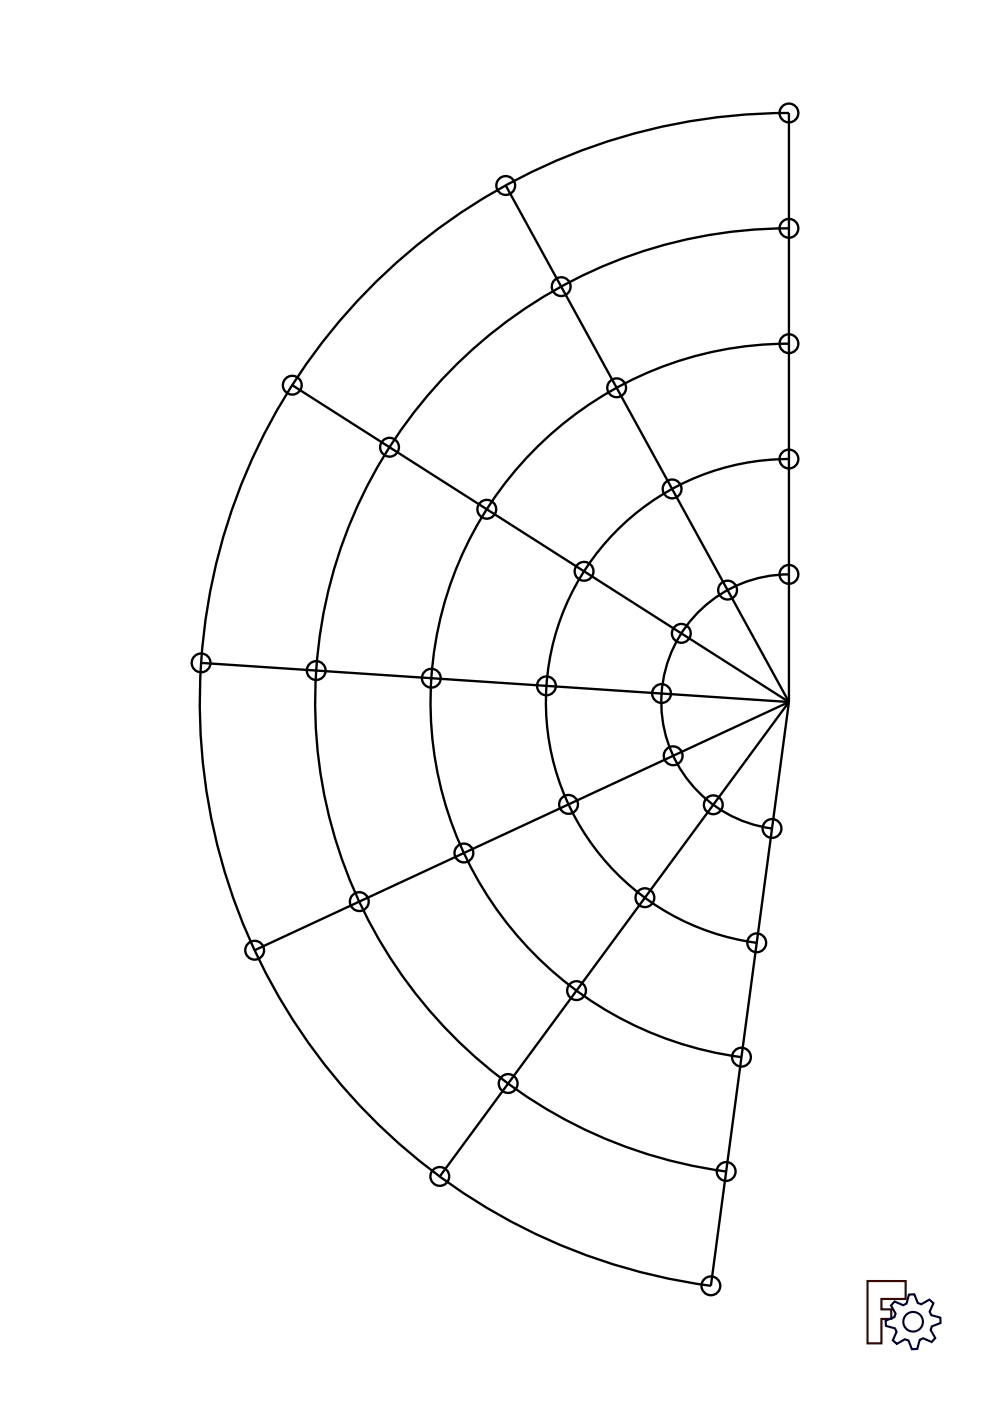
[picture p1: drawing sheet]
<svg xmlns="http://www.w3.org/2000/svg" width="210mm" height="297mm" viewBox="0 0 210 297" stroke-linecap="round" stroke-linejoin="round" font-family="sans-serif">
<path d="M183.9 271.6h8.1v3.8h-5.1v2.2h2.1v2h-2.1v5.2h-3z" fill="none" stroke="#370700" stroke-width=".45"/>
<g fill="none" stroke="#000137" stroke-width=".45">
<path d="M189.7 275.9l1.8 .8 .7-.3 .5-1.9 1.2-.1 .7 1.9 .7 .2 1.8-1 .8 .8-.8 1.8 .4 .7 1.9 .6v1.1l-1.8 .7-.3 .8 1 1.7-.8 .8-1.8-.8-.7 .4-.5 1.9-1.2 .1-.7-1.9-.7-.3-1.7 1-.9-.7 .8-1.8-.3-.8-2-.5v-1.1l1.8-.7 .3-.8-1-1.7z"/>
<circle cx="193.6" cy="280.2" r="2.08"/>
</g>
<g fill="none" stroke="#000" stroke-width=".5">
<path d="M107.2 39.3l60.1 109.5M167.3 48.4a100.4 100.4 0 0 0-100.3 93.8 100.4 100.4 0 0 0 87 106.2M76.5 63.1a124.7 124.7 0 0 1 90.8-39.1v124.8l-16.6 123.8a124.9 124.9 0 0 1-74.2-209.5zM167.3 72.9a76 76 0 0 0-75.8 70.9 76 76 0 0 0 65.7 80.3M62 81.7l105.3 67.1M167.3 97.3a51.5 51.5 0 0 0-51.4 48.1 51.5 51.5 0 0 0 44.5 54.5M167.3 121.8a27.1 27.1 0 0 0-27 25.2 27.1 27.1 0 0 0 23.4 28.7M42.6 140.5l124.7 8.3M167.3 148.8l-74.1 100.6M167.3 148.8l-113.3 52.7"/>
<circle cx="107.2" cy="39.3" r="1.99"/>
<circle cx="167.3" cy="24" r="1.99"/>
<circle cx="167.3" cy="48.4" r="1.99"/>
<circle cx="119" cy="60.8" r="1.99"/>
<circle cx="167.3" cy="72.9" r="1.99"/>
<circle cx="62" cy="81.7" r="1.99"/>
<circle cx="82.6" cy="94.8" r="1.99"/>
<circle cx="130.7" cy="82.2" r="1.99"/>
<circle cx="167.3" cy="97.3" r="1.99"/>
<circle cx="103.2" cy="108" r="1.99"/>
<circle cx="142.5" cy="103.7" r="1.99"/>
<circle cx="123.8" cy="121.1" r="1.99"/>
<circle cx="144.5" cy="134.3" r="1.99"/>
<circle cx="154.3" cy="125.1" r="1.99"/>
<circle cx="167.3" cy="121.8" r="1.99"/>
<circle cx="42.6" cy="140.5" r="1.99"/>
<circle cx="67" cy="142.2" r="1.99"/>
<circle cx="91.5" cy="143.8" r="1.99"/>
<circle cx="115.9" cy="145.4" r="1.99"/>
<circle cx="140.3" cy="147" r="1.99"/>
<circle cx="120.5" cy="170.5" r="1.99"/>
<circle cx="142.7" cy="160.2" r="1.99"/>
<circle cx="151.2" cy="170.6" r="1.99"/>
<circle cx="163.7" cy="175.7" r="1.99"/>
<circle cx="76.2" cy="191.2" r="1.99"/>
<circle cx="98.4" cy="180.9" r="1.99"/>
<circle cx="136.7" cy="190.3" r="1.99"/>
<circle cx="160.4" cy="199.9" r="1.99"/>
<circle cx="54" cy="201.5" r="1.99"/>
<circle cx="122.2" cy="210" r="1.99"/>
<circle cx="107.7" cy="229.7" r="1.99"/>
<circle cx="157.2" cy="224.1" r="1.99"/>
<circle cx="93.2" cy="249.4" r="1.99"/>
<circle cx="154" cy="248.4" r="1.99"/>
<circle cx="150.7" cy="272.6" r="1.99"/>
</g>
</svg>
